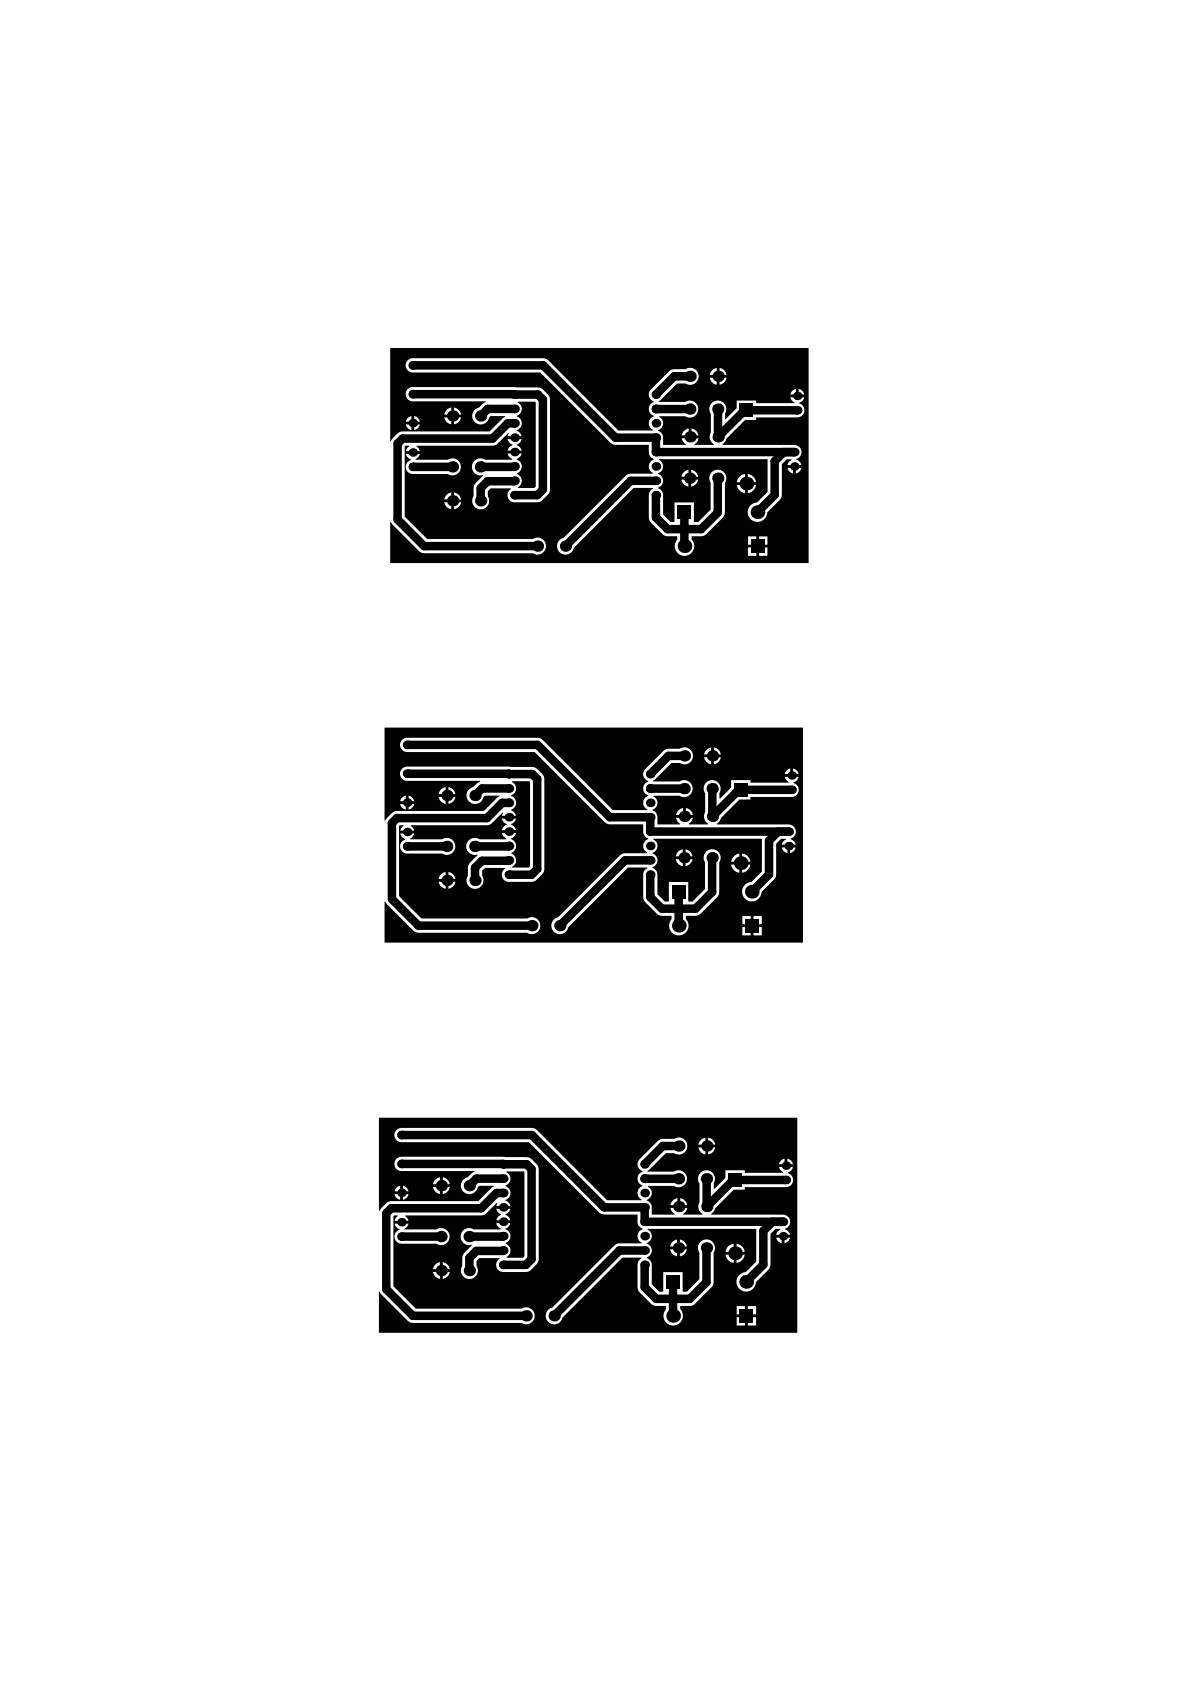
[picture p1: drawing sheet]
<svg xmlns="http://www.w3.org/2000/svg" width="210mm" height="297mm" viewBox="0 0 210 297" stroke-linecap="round" stroke-linejoin="round" font-family="sans-serif">
<g fill="#000">
<path d="M68.8 61.4h73.8v37.9h-73.8v-7.2h.2l.2 .4 4.7 4.7 .6 .3 19.5 .1a1.5 1.5 0 0 0 2.3-1.3 1.5 1.5 0 0 0-2.3-1.2h-18.7l-3.9-4v-12.3l.1-.2h.6l.1 .1-.4 .4-.2 .5h2.4l-.2-.5-.3-.4v-.1h13.4l.9-.3 1.9-1.9h.1l-.3 .6h2.5a1.21 1.21 0 0 0-.8-1v-.1a1.26 1.26 0 0 0 .8-1.2 1.26 1.26 0 0 0-.8-1.2v-.2a1.26 1.26 0 0 0 .8-1.1 1.26 1.26 0 0 0-.7-1.2v-.1h3.1l.1 .1v14.8l-.3 .3h-2.8l-.1-.1a1.28 1.28 0 0 0 .7-1.3 1.28 1.28 0 0 0-.8-1.1v-.1a1.28 1.28 0 0 0 .8-1.2 1.28 1.28 0 0 0-.8-1.2l.1-.2a1.23 1.23 0 0 0 .7-.9h-2.5a1.23 1.23 0 0 0 .8 .9v.2h-4.7a1.5 1.5 0 0 0-2.4 1.1 1.5 1.5 0 0 0 2 1.6v.1l-1.3 1.3a2.44 2.44 0 0 0-.4 2.3 1.5 1.5 0 0 0 1.3 2.3 1.5 1.5 0 0 0 1.2-2.3v-.9l.5-.5h3.6v.2a1.26 1.26 0 0 0-.5 1.5 1.26 1.26 0 0 0 1.3 .8h3.9a2.43 2.43 0 0 0 1.8-1.4l.4-.9v-15.8a2.48 2.48 0 0 0-1.5-2l-.6-.2h-4.2h-17.7a1.27 1.27 0 0 0-1.5 1.2 1.27 1.27 0 0 0 1.5 1.3h12.7v.1l-.6 .3-.6 .7a1.5 1.5 0 0 0-.8 2.5 1.5 1.5 0 0 0 2.5-.7l.3-.3h2.6v.1l-.4 .3-2.3 2.3h-15.4a2.47 2.47 0 0 0-2 1.5v.2h-.2zM126.9 64.9v1.2h1.2l-.1-.4-.4-.5zM125.7 65.2l-.4 .5-.1 .4h1.2v-1.2zM126.9 66.6v1.3l.7-.4 .4-.4 .1-.5zM125.2 66.6l.3 .7 .5 .4 .4 .2v-1.3zM72 63.4a1.27 1.27 0 0 0-.4 1.5 1.27 1.27 0 0 0 1.4 .8h22.3l12.6 12.6 .7 .2h5.8v1.1a1.25 1.25 0 0 0 .9 1.3l-.1 .2a1.27 1.27 0 0 0-.8 1.1 1.27 1.27 0 0 0 .8 1.2l-.1 .1h-3.8l-.7 .2-11.2 11.2a1.5 1.5 0 0 0-.7 2.5 1.5 1.5 0 0 0 2.5-.8l10.6-10.5h3.3l.1 .1-.3 .1a1.27 1.27 0 0 0-.5 1.2v3.8l.2 .6 2.5 2.5 .6 .2h1.8v.6a1.72 1.72 0 0 0 .1 2.4 1.72 1.72 0 0 0 2.4-.1 1.72 1.72 0 0 0 0-2.4v-.5h1.7l.6-.2 3.4-3.4 .2-.6v-5.2a1.5 1.5 0 0 0-1.3-2.4 1.5 1.5 0 0 0-1.2 2.4v4.7l-2.2 2.2h-.8v-3.5h-3.4v3.5h-.7l-1.3-1.3v-3.3a1.25 1.25 0 0 0-.9-1.4l.1-.1a1.26 1.26 0 0 0 .8-1.2 1.26 1.26 0 0 0-.9-1.2l.1-.2a1.27 1.27 0 0 0 .8-1.1 1.27 1.27 0 0 0-.8-1.2l.1-.1h19l.1 .1v5.7l-1.9 1.8a1.72 1.72 0 0 0-1.6 1.8 1.72 1.72 0 0 0 1.7 1.7 1.72 1.72 0 0 0 1.7-1.7l2.2-2.2 .4-.6v-5.7l.9-.9h.8v.1l-.5 .4-.2 .5h2.4l-.2-.5-.6-.4v-.1a1.26 1.26 0 0 0 .9-1.3 1.26 1.26 0 0 0-1-1.2h-12.9l-.1-.1 .4-.4 .3-.6 3.3-3.3h2v-.5h7.2a1.3 1.3 0 0 0 1.3-1.1 1.3 1.3 0 0 0-.9-1.4l.1-.1a1.22 1.22 0 0 0 .8-.9h-2.5a1.21 1.21 0 0 0 .7 .9v.1h-6.7v-.4h-3.5v1.3l-1.9 1.9h-.1v-1a1.5 1.5 0 0 0-1.4-2.2 1.5 1.5 0 0 0-1.1 2.3l-.1 3.3a1.5 1.5 0 0 0 .6 2.1v.1h-3.4v-.1l.6-.6 .1-.5h-2.9l.1 .5 .6 .6-.1 .1h-3.9v-1.5a1.24 1.24 0 0 0-.9-1l.1-.2a1.26 1.26 0 0 0 .8-1.1 1.26 1.26 0 0 0-.7-1.2v-.1h4.6a1.5 1.5 0 0 0 2.3-1.2 1.5 1.5 0 0 0-2.3-1.3h-4.7v-.1l3.2-3.2h1.5a1.5 1.5 0 0 0 2.3-1.2 1.5 1.5 0 0 0-2.3-1.3h-2l-.6 .2-3.4 3.3a1.26 1.26 0 0 0 .4 2.2l-.1 .2a1.26 1.26 0 0 0-.8 1.2 1.26 1.26 0 0 0 .9 1.1l-.1 .2a1.27 1.27 0 0 0-.8 1.1 1.27 1.27 0 0 0 .8 1.2l-.1 .1h-6l-12.4-12.3-.6-.4h-23.4zM140.9 68.6v1h1a1.21 1.21 0 0 0-1-1zM139.9 68.8l-.5 .8h1v-1zM80.1 71.9v1.2h1.2l-.1-.4-.4-.5zM78.9 72.2l-.4 .5-.1 .4h1.2v-1.2zM73.1 73.4v1h1a1.22 1.22 0 0 0-1-1zM72 73.6l-.4 .8h1v-1zM80.1 73.6v1.2l.7-.3 .4-.4 .1-.5zM78.4 73.6l.1 .5 .4 .4 .7 .3v-1.2zM73.1 74.9v1a1.22 1.22 0 0 0 1-1zM71.6 74.9a1.22 1.22 0 0 0 1 1v-1zM122 75.6v1.2h1.2l-.1-.5-.4-.4zM120.8 75.9l-.4 .4-.1 .5h1.2v-1.2zM89.5 77.5a1.21 1.21 0 0 0 .9 .9l-.1 .2a1.23 1.23 0 0 0-.8 .9h2.5a1.21 1.21 0 0 0-.8-1l.1-.1a1.23 1.23 0 0 0 .7-.9zM140.4 82.5v1a1.21 1.21 0 0 0 .9-1zM138.9 82.5a1.21 1.21 0 0 0 1 1v-1zM71.6 80.1a1.43 1.43 0 0 0 .9 1 1.26 1.26 0 0 0-.9 1.4 1.26 1.26 0 0 0 1.2 1.1h6.2a1.5 1.5 0 0 0 2.3-1.2 1.5 1.5 0 0 0-2.3-1.3h-5.7v-.1a1.21 1.21 0 0 0 .7-.9zM121.9 82.9v1.2h1.2l-.1-.5-.4-.4zM120.7 83.2l-.4 .4-.1 .5h1.2v-1.2zM131.9 83.6v1.5h1.5l-.4-.9-.5-.4zM130.6 84l-.5 .5-.1 .6h1.4v-1.5zM121.9 84.6v1.2l.7-.3 .4-.4 .1-.5zM120.2 84.6l.1 .5 .4 .4 .7 .3v-1.2zM131.9 85.6v1.4l.6-.2 .5-.4 .4-.8zM130 85.6l.3 .8 .5 .4 .6 .2v-1.4zM80.1 86.9v1.2h1.2l-.1-.5-.4-.4zM78.9 87.2l-.4 .4-.1 .5h1.2v-1.2zM80.1 88.6v1.2l.7-.3 .4-.4 .1-.5zM78.4 88.6l.1 .5 .4 .4 .7 .3v-1.2zM133.9 94.6v1.5h1.5v-1.5zM131.9 94.6v1.5h1.5v-1.5zM133.9 96.6v1.4h1.5v-1.4zM131.9 96.6v1.4h1.5v-1.4z"/>
<path d="M67.8 128.3h73.8v38h-73.8v-7.3h.2l.2 .5 4.7 4.7 .6 .3h19.5a1.5 1.5 0 0 0 2.3-1.2 1.5 1.5 0 0 0-2.3-1.3h-18.7l-3.9-3.9v-12.4l.1-.1h.6l.1 .1-.4 .3-.2 .5h2.4l-.2-.5-.3-.3v-.1h13.4l.9-.4 1.9-1.9 .1 .1-.3 .5h2.5a1.21 1.21 0 0 0-.8-1v-.1a1.26 1.26 0 0 0 .8-1.2 1.26 1.26 0 0 0-.8-1.2v-.1a1.26 1.26 0 0 0 .8-1.1 1.26 1.26 0 0 0-.7-1.3v-.1h3.1l.1 .1v14.9l-.3 .2h-2.8l-.1-.1a1.28 1.28 0 0 0 .7-1.2 1.28 1.28 0 0 0-.8-1.1v-.2a1.28 1.28 0 0 0 .8-1.2 1.28 1.28 0 0 0-.8-1.2l.1-.1a1.23 1.23 0 0 0 .7-1h-2.5a1.23 1.23 0 0 0 .8 1v.1h-4.7a1.5 1.5 0 0 0-2.3 1.1 1.5 1.5 0 0 0 1.9 1.6l.1 .1-1.4 1.4a2.44 2.44 0 0 0-.4 2.3 1.5 1.5 0 0 0 1.3 2.3 1.5 1.5 0 0 0 1.2-2.3v-.9l.5-.5h3.6v.1a1.26 1.26 0 0 0-.5 1.5 1.26 1.26 0 0 0 1.3 .8h3.9a2.43 2.43 0 0 0 1.8-1.3l.4-.9v-15.9a2.48 2.48 0 0 0-1.5-1.9l-.6-.2-4.2-.1h-17.7a1.27 1.27 0 0 0-1.4 1.3 1.27 1.27 0 0 0 1.4 1.2h12.7v.2l-.6 .3-.6 .7a1.5 1.5 0 0 0-.8 2.5 1.5 1.5 0 0 0 2.6-.8l.2-.3h2.6v.2l-.4 .2-2.3 2.3h-15.4a2.47 2.47 0 0 0-2 1.6v.2l-.2-.1zM125.9 131.8v1.3h1.3l-.2-.5-.4-.4zM124.5 132.4l-.3 .7h1.2v-1.3l-.4 .2zM125.9 133.6v1.2l.7-.3 .4-.5 .2-.4zM124.2 133.6l.1 .4 .4 .5 .7 .3v-1.2zM71 130.4a1.27 1.27 0 0 0-.4 1.5 1.27 1.27 0 0 0 1.4 .8h22.3l12.6 12.5 .7 .2h5.8v1.1a1.25 1.25 0 0 0 .9 1.4l-.1 .1a1.27 1.27 0 0 0-.8 1.2 1.27 1.27 0 0 0 .8 1.2l-.1 .1h-3.8l-.7 .2-11.2 11.1a1.5 1.5 0 0 0-.7 2.5 1.5 1.5 0 0 0 2.5-.7l10.6-10.6h3.3l.1 .1-.3 .2a1.27 1.27 0 0 0-.5 1.2v3.7l.2 .7 2.5 2.5 .6 .1h1.8v.6a1.72 1.72 0 0 0 .1 2.4 1.72 1.72 0 0 0 2.4 0 1.72 1.72 0 0 0 0-2.4v-.6h1.7l.6-.1 3.4-3.4 .2-.7v-5.2a1.5 1.5 0 0 0-1.3-2.3 1.5 1.5 0 0 0-1.2 2.3v4.7l-2.2 2.2h-.8v-3.4h-3.4v3.4h-.7l-1.3-1.3v-3.2a1.25 1.25 0 0 0-.9-1.4l.1-.2a1.26 1.26 0 0 0 .8-1.2 1.26 1.26 0 0 0-.9-1.1l.1-.2a1.27 1.27 0 0 0 .8-1.2 1.27 1.27 0 0 0-.8-1.1l.1-.2h19l.1 .2v5.6l-1.9 1.9a1.72 1.72 0 0 0-1.6 1.7 1.72 1.72 0 0 0 1.7 1.7 1.72 1.72 0 0 0 1.7-1.6l2.2-2.3 .4-.5v-5.8l.9-.8h.8v.1l-.5 .4-.2 .5h2.4l-.2-.5-.6-.5v-.1a1.26 1.26 0 0 0 .9-1.2 1.26 1.26 0 0 0-1-1.2l-12.9-.1-.1-.1 .4-.3 .3-.7 3.3-3.3h2v-.4h7.2a1.3 1.3 0 0 0 1.3-1.2 1.3 1.3 0 0 0-.9-1.4l.1-.1a1.22 1.22 0 0 0 .8-.9h-2.5a1.21 1.21 0 0 0 .7 .9v.2h-6.7v-.5h-3.4v1.3l-2 2-.1-.1v-1a1.5 1.5 0 0 0-1.4-2.2 1.5 1.5 0 0 0-1.1 2.4l-.1 3.3a1.5 1.5 0 0 0 .6 2v.1h-3.4v-.1l.6-.6 .1-.4h-2.9l.1 .4 .6 .6-.1 .1h-3.9v-1.4a1.24 1.24 0 0 0-.9-1.1l.1-.1a1.26 1.26 0 0 0 .8-1.1 1.26 1.26 0 0 0-.7-1.2v-.1h4.6a1.5 1.5 0 0 0 2.3-1.3 1.5 1.5 0 0 0-2.3-1.3h-4.7v-.1l3.2-3.1h1.5a1.5 1.5 0 0 0 2.3-1.3 1.5 1.5 0 0 0-2.3-1.2h-2l-.6 .1-3.4 3.3a1.26 1.26 0 0 0 .4 2.2l-.1 .2a1.26 1.26 0 0 0-.8 1.2 1.26 1.26 0 0 0 .9 1.2l-.1 .1a1.27 1.27 0 0 0-.8 1.2 1.27 1.27 0 0 0 .8 1.2l-.1 .1h-6l-12.4-12.4-.6-.3-23.4-.1zM139.9 135.6v.9h1a1.21 1.21 0 0 0-1-.9zM138.6 136l-.2 .5h1v-.9zM79.1 138.8v1.3h1.2l-.3-.7-.4-.4zM77.9 139.2l-.4 .4-.1 .5h1.2v-1.3zM72.1 140.3v1h1a1.22 1.22 0 0 0-1-1zM71 140.6l-.4 .7h1v-1zM79.1 140.6v1.2l.7-.3 .4-.5 .1-.4zM77.4 140.6l.1 .4 .4 .5 .7 .3v-1.2zM72.1 141.8v1a1.22 1.22 0 0 0 1-1zM70.6 141.8a1.22 1.22 0 0 0 1 1v-1zM121 142.5v1.3h1.2l-.1-.5-.4-.5zM119.6 143l-.3 .8h1.2v-1.3l-.5 .2zM88.5 144.4a1.21 1.21 0 0 0 .9 1l-.1 .1a1.23 1.23 0 0 0-.8 .9h2.5a1.21 1.21 0 0 0-.8-.9l.1-.2a1.23 1.23 0 0 0 .7-.9zM139.4 149.5v1a1.21 1.21 0 0 0 .9-1zM137.9 149.5a1.21 1.21 0 0 0 1 1v-1zM70.6 147a1.43 1.43 0 0 0 .9 1v.1a1.26 1.26 0 0 0-.9 1.4 1.26 1.26 0 0 0 1.2 1.1h6.2a1.5 1.5 0 0 0 2.3-1.3 1.5 1.5 0 0 0-2.3-1.3h-5.7v-.1a1.21 1.21 0 0 0 .7-.9zM120.9 149.8v1.2h1.3l-.2-.4-.4-.5zM119.5 150.3l-.3 .7h1.2v-1.2l-.4 .2zM130.9 150.6v1.4h1.5l-.4-.8-.5-.5zM129.6 150.9l-.5 .5-.1 .6h1.4v-1.4zM120.9 151.5v1.3l.7-.3 .4-.5 .2-.5zM119.2 151.5l.3 .8 .5 .3 .4 .2v-1.3zM130.9 152.5v1.4l.9-.3 .4-.5 .2-.6zM129 152.5l.1 .6 .5 .5 .8 .3v-1.4zM79.1 153.8v1.2h1.2l-.3-.7-.4-.3zM77.9 154.1l-.4 .5-.1 .4h1.2v-1.2zM79.1 155.5v1.3l.5-.2 .4-.4 .3-.7zM77.4 155.5l.1 .5 .4 .5 .7 .3v-1.3zM132.9 161.6v1.4h1.5v-1.4zM130.9 161.6v1.4h1.5v-1.4zM132.9 163.5v1.5h1.5v-1.5zM130.9 163.5v1.5h1.5v-1.5z"/>
<path d="M66.8 197.2h73.8v37.9h-73.8v-7.2l.2-.1 .2 .5 4.7 4.7 .6 .3 19.5 .1a1.5 1.5 0 0 0 2.3-1.3 1.5 1.5 0 0 0-2.3-1.3h-18.7l-3.9-3.9v-12.4l.1-.1h.6l.1 .1-.4 .3-.2 .5h2.4l-.2-.5-.3-.3v-.1h13.4l.9-.4 1.9-1.9 .1 .1-.3 .5h2.5a1.21 1.21 0 0 0-.8-.9v-.2a1.26 1.26 0 0 0 .8-1.2 1.26 1.26 0 0 0-.8-1.2v-.1a1.26 1.26 0 0 0 .8-1.1 1.26 1.26 0 0 0-.7-1.3v-.1h3.1l.1 .2v14.8l-.3 .3h-2.8l-.1-.2a1.28 1.28 0 0 0 .7-1.2 1.28 1.28 0 0 0-.8-1.1v-.1a1.28 1.28 0 0 0 .8-1.3 1.28 1.28 0 0 0-.8-1.2l.1-.1a1.23 1.23 0 0 0 .7-.9h-2.5a1.23 1.23 0 0 0 .8 .9v.2h-4.7a1.5 1.5 0 0 0-2.3 1 1.5 1.5 0 0 0 1.9 1.7l.1 .1-1.4 1.3a2.44 2.44 0 0 0-.4 2.3 1.5 1.5 0 0 0 1.3 2.3 1.5 1.5 0 0 0 1.2-2.3v-.9l.5-.5h3.6v.1a1.26 1.26 0 0 0-.5 1.5 1.26 1.26 0 0 0 1.3 .9h3.9a2.43 2.43 0 0 0 1.9-1.4l.3-.9v-15.9a2.48 2.48 0 0 0-1.5-1.9l-.6-.2-4.2-.1h-17.7a1.27 1.27 0 0 0-1.4 1.3 1.27 1.27 0 0 0 1.4 1.3h12.7v.1l-.6 .3-.6 .7a1.5 1.5 0 0 0-.8 2.5 1.5 1.5 0 0 0 2.6-.7l.2-.3h2.6v.1l-.4 .2-2.3 2.4h-15.4a2.47 2.47 0 0 0-2 1.5v.2h-.2zM124.9 200.7v1.2h1.3l-.2-.5-.4-.4zM123.7 201l-.3 .4-.2 .5h1.2v-1.2zM124.9 202.4v1.2l.7-.3 .4-.4 .2-.5zM123.2 202.4l.2 .5 .3 .4 .7 .3v-1.2zM70.1 199.2a1.27 1.27 0 0 0-.4 1.5 1.27 1.27 0 0 0 1.3 .8h22.3l12.6 12.6 .7 .1h5.9l-.1 1.1a1.25 1.25 0 0 0 .9 1.4l-.1 .2a1.27 1.27 0 0 0-.8 1.1 1.27 1.27 0 0 0 .8 1.2l-.1 .1h-3.8l-.7 .2-11.2 11.1a1.5 1.5 0 0 0-.7 2.6 1.5 1.5 0 0 0 2.5-.8l10.6-10.6h3.3l.1 .2-.3 .1a1.27 1.27 0 0 0-.4 1.2v3.8l.1 .6 2.5 2.5 .6 .2h1.8v.6a1.72 1.72 0 0 0 .1 2.3 1.72 1.72 0 0 0 2.4 0 1.72 1.72 0 0 0 0-2.4v-.5h1.7l.6-.2 3.4-3.4 .2-.6v-5.3a1.5 1.5 0 0 0-1.3-2.3 1.5 1.5 0 0 0-1.2 2.3v4.7l-2.2 2.2h-.8v-3.4h-3.4v3.4h-.7l-1.3-1.3v-3.2a1.25 1.25 0 0 0-.9-1.4l.1-.2a1.26 1.26 0 0 0 .8-1.2 1.26 1.26 0 0 0-.9-1.1l.1-.2a1.27 1.27 0 0 0 .8-1.1 1.27 1.27 0 0 0-.8-1.2l.1-.1h19l.1 .1v5.6l-1.9 1.9a1.72 1.72 0 0 0-1.6 1.7 1.72 1.72 0 0 0 1.7 1.7 1.72 1.72 0 0 0 1.7-1.6l2.2-2.2 .4-.6v-5.8l.9-.8h.8v.1l-.5 .4-.2 .5h2.4l-.2-.5-.6-.4v-.2a1.26 1.26 0 0 0 .9-1.2 1.26 1.26 0 0 0-1-1.2l-12.9-.1-.1-.1 .4-.3 .3-.7 3.3-3.3h2v-.4h7.2a1.3 1.3 0 0 0 1.3-1.1 1.3 1.3 0 0 0-.9-1.4l.1-.1a1.22 1.22 0 0 0 .8-.9h-2.5a1.21 1.21 0 0 0 .7 .9v.1h-6.7v-.5h-3.4v1.4l-2 1.9-.1-.1v-1a1.5 1.5 0 0 0-1.4-2.2 1.5 1.5 0 0 0-1.1 2.4v3.3a1.5 1.5 0 0 0 .5 2v.1h-3.4v-.1l.6-.6 .1-.4h-2.9l.1 .4 .6 .6-.1 .1h-3.9v-1.4a1.24 1.24 0 0 0-.9-1l.1-.2a1.26 1.26 0 0 0 .8-1.1 1.26 1.26 0 0 0-.7-1.2v-.1h4.6a1.5 1.5 0 0 0 2.3-1.3 1.5 1.5 0 0 0-2.3-1.2h-4.7v-.2l3.2-3.1h1.5a1.5 1.5 0 0 0 2.3-1.3 1.5 1.5 0 0 0-2.3-1.2h-2l-.6 .2-3.4 3.3a1.26 1.26 0 0 0 .4 2.2l-.1 .1a1.26 1.26 0 0 0-.8 1.2 1.26 1.26 0 0 0 .9 1.2l-.1 .2a1.27 1.27 0 0 0-.8 1.1 1.27 1.27 0 0 0 .8 1.2l-.1 .1h-6l-12.4-12.4-.6-.3h-23.4zM138.9 204.4v1h1a1.21 1.21 0 0 0-1-1zM137.6 204.8l-.2 .6h1v-1zM78.1 207.7v1.2h1.2l-.1-.5-.4-.4zM76.9 208l-.4 .4-.1 .5h1.2v-1.2zM71.1 209.2v.9h1a1.22 1.22 0 0 0-1-.9zM70.1 209.4l-.5 .7h1v-.9zM78.1 209.4v1.2l.7-.3 .4-.5 .1-.4zM76.4 209.4l.1 .4 .4 .5 .7 .3v-1.2zM71.1 210.6v1a1.22 1.22 0 0 0 1-1zM69.6 210.6a1.22 1.22 0 0 0 1 1v-1zM120 211.3v1.3h1.2l-.1-.5-.4-.4zM118.8 211.7l-.4 .4-.1 .5h1.2v-1.3zM87.5 213.2a1.21 1.21 0 0 0 .9 1l-.1 .1a1.23 1.23 0 0 0-.8 1h2.5a1.21 1.21 0 0 0-.8-1l.1-.2a1.23 1.23 0 0 0 .7-.9zM138.4 218.3v1a1.21 1.21 0 0 0 .9-1zM136.9 218.3a1.21 1.21 0 0 0 1 1v-1zM69.6 215.8a1.43 1.43 0 0 0 .9 1v.1a1.26 1.26 0 0 0-.9 1.4 1.26 1.26 0 0 0 1.2 1.1h6.2a1.5 1.5 0 0 0 2.3-1.3 1.5 1.5 0 0 0-2.3-1.2h-5.7v-.2a1.21 1.21 0 0 0 .7-.9zM119.9 218.6v1.3h1.3l-.2-.5-.4-.4zM118.5 219.2l-.3 .7h1.2v-1.3l-.4 .2zM129.9 219.4v1.4h1.5l-.4-.8-.5-.4zM128.6 219.7l-.5 .6-.1 .5h1.4v-1.4zM119.9 220.4v1.2l.7-.3 .4-.5 .2-.4zM118.2 220.4l.3 .7 .5 .3 .4 .2v-1.2zM129.9 221.3v1.5l.6-.2 .5-.4 .4-.9zM128 221.3l.3 .9 .6 .4 .5 .2v-1.5zM78.1 222.6v1.3h1.2l-.3-.7-.4-.4zM76.9 222.9l-.4 .5-.1 .5h1.2v-1.3zM78.1 224.4v1.2l.7-.3 .4-.5 .1-.4zM76.4 224.4l.1 .4 .4 .5 .7 .3v-1.2zM131.9 230.4v1.4h1.5v-1.4zM129.9 230.4v1.4h1.5v-1.4zM131.9 232.3v1.5h1.5v-1.5zM129.9 232.3v1.5h1.5v-1.5z"/>
<circle cx="72.8" cy="64.4" r=".76"/>
<circle cx="72.8" cy="79.8" r=".75"/>
<circle cx="72.8" cy="69.5" r=".76"/>
<circle cx="72.8" cy="74.6" r=".76"/>
<circle cx="79.8" cy="73.4" r="1"/>
<circle cx="84.8" cy="73.4" r="1"/>
<circle cx="90.8" cy="79.7" r=".76"/>
<circle cx="90.8" cy="69.6" r=".76"/>
<circle cx="90.8" cy="77.2" r=".76"/>
<circle cx="90.8" cy="72.1" r=".76"/>
<circle cx="90.8" cy="74.7" r=".76"/>
<circle cx="115.7" cy="69.6" r=".76"/>
<circle cx="115.7" cy="74.7" r=".76"/>
<circle cx="115.7" cy="72.1" r=".76"/>
<circle cx="115.7" cy="77.2" r=".76"/>
<circle cx="115.7" cy="79.7" r=".76"/>
<circle cx="121.7" cy="72.2" r="1"/>
<circle cx="121.7" cy="77.1" r="1"/>
<circle cx="121.7" cy="66.4" r="1"/>
<circle cx="126.6" cy="72.2" r="1"/>
<circle cx="126.7" cy="77.1" r="1"/>
<circle cx="126.7" cy="66.4" r="1"/>
<circle cx="140.1" cy="79.8" r=".75"/>
<circle cx="140.6" cy="69.8" r=".75"/>
<circle cx="140.6" cy="72.4" r=".75"/>
<circle cx="72.8" cy="82.4" r=".75"/>
<circle cx="79.8" cy="82.4" r="1"/>
<circle cx="79.8" cy="88.3" r="1"/>
<circle cx="84.7" cy="82.4" r="1"/>
<circle cx="84.8" cy="88.3" r="1"/>
<circle cx="90.8" cy="87.3" r=".76"/>
<circle cx="90.8" cy="82.3" r=".76"/>
<circle cx="90.8" cy="84.8" r=".76"/>
<circle cx="94.8" cy="96.3" r="1"/>
<circle cx="99.7" cy="96.3" r="1"/>
<circle cx="115.7" cy="87.3" r=".76"/>
<circle cx="115.7" cy="82.3" r=".76"/>
<circle cx="115.7" cy="84.8" r=".76"/>
<circle cx="120.7" cy="96.3" r="1.21"/>
<circle cx="121.7" cy="84.3" r="1"/>
<circle cx="126.6" cy="84.3" r="1"/>
<circle cx="131.7" cy="85.3" r="1.21"/>
<circle cx="133.6" cy="90.3" r="1.21"/>
<circle cx="140.1" cy="82.3" r=".75"/>
<circle cx="71.8" cy="136.5" r=".76"/>
<circle cx="71.8" cy="131.4" r=".76"/>
<circle cx="89.8" cy="136.5" r=".76"/>
<circle cx="89.8" cy="139.1" r=".76"/>
<circle cx="114.7" cy="139.1" r=".76"/>
<circle cx="114.7" cy="136.5" r=".76"/>
<circle cx="120.7" cy="139.1" r="1"/>
<circle cx="120.7" cy="133.3" r="1"/>
<circle cx="125.6" cy="139.1" r="1"/>
<circle cx="125.7" cy="133.3" r="1"/>
<circle cx="139.6" cy="136.8" r=".75"/>
<circle cx="139.6" cy="139.3" r=".75"/>
<circle cx="71.8" cy="146.8" r=".75"/>
<circle cx="71.8" cy="149.3" r=".75"/>
<circle cx="71.8" cy="141.6" r=".76"/>
<circle cx="78.8" cy="149.3" r="1"/>
<circle cx="78.8" cy="155.3" r="1"/>
<circle cx="78.8" cy="140.3" r="1"/>
<circle cx="83.7" cy="149.3" r="1"/>
<circle cx="83.8" cy="155.3" r="1"/>
<circle cx="83.8" cy="140.3" r="1"/>
<circle cx="89.8" cy="154.3" r=".76"/>
<circle cx="89.8" cy="146.7" r=".76"/>
<circle cx="89.8" cy="141.6" r=".76"/>
<circle cx="89.8" cy="151.8" r=".76"/>
<circle cx="89.8" cy="149.2" r=".76"/>
<circle cx="89.8" cy="144.1" r=".76"/>
<circle cx="114.7" cy="146.7" r=".76"/>
<circle cx="114.7" cy="141.6" r=".76"/>
<circle cx="114.7" cy="154.3" r=".76"/>
<circle cx="114.7" cy="144.1" r=".76"/>
<circle cx="114.7" cy="149.2" r=".76"/>
<circle cx="114.7" cy="151.8" r=".76"/>
<circle cx="120.7" cy="151.3" r="1"/>
<circle cx="120.7" cy="144" r="1"/>
<circle cx="125.6" cy="151.3" r="1"/>
<circle cx="125.7" cy="144" r="1"/>
<circle cx="130.7" cy="152.2" r="1.21"/>
<circle cx="132.6" cy="157.3" r="1.21"/>
<circle cx="139.1" cy="149.2" r=".75"/>
<circle cx="139.1" cy="146.7" r=".75"/>
<circle cx="93.8" cy="163.3" r="1"/>
<circle cx="98.7" cy="163.3" r="1"/>
<circle cx="119.7" cy="163.3" r="1.21"/>
<circle cx="70.8" cy="200.2" r=".76"/>
<circle cx="70.8" cy="215.6" r=".75"/>
<circle cx="70.8" cy="218.1" r=".75"/>
<circle cx="70.8" cy="205.3" r=".76"/>
<circle cx="70.8" cy="210.4" r=".76"/>
<circle cx="77.8" cy="218.1" r="1"/>
<circle cx="77.9" cy="209.1" r="1"/>
<circle cx="82.7" cy="218.1" r="1"/>
<circle cx="82.8" cy="209.1" r="1"/>
<circle cx="88.8" cy="205.4" r=".76"/>
<circle cx="88.8" cy="210.4" r=".76"/>
<circle cx="88.8" cy="207.9" r=".76"/>
<circle cx="88.8" cy="213" r=".76"/>
<circle cx="88.8" cy="215.5" r=".76"/>
<circle cx="88.8" cy="218" r=".76"/>
<circle cx="113.7" cy="207.9" r=".76"/>
<circle cx="113.7" cy="210.4" r=".76"/>
<circle cx="113.7" cy="213" r=".76"/>
<circle cx="113.7" cy="205.4" r=".76"/>
<circle cx="113.7" cy="218" r=".76"/>
<circle cx="113.7" cy="215.5" r=".76"/>
<circle cx="119.7" cy="207.9" r="1"/>
<circle cx="119.7" cy="212.8" r="1"/>
<circle cx="119.7" cy="202.1" r="1"/>
<circle cx="124.6" cy="207.9" r="1"/>
<circle cx="124.7" cy="212.8" r="1"/>
<circle cx="124.7" cy="202.1" r="1"/>
<circle cx="138.1" cy="215.5" r=".75"/>
<circle cx="138.1" cy="218.1" r=".75"/>
<circle cx="138.6" cy="208.1" r=".75"/>
<circle cx="138.6" cy="205.6" r=".75"/>
<circle cx="77.9" cy="224.1" r="1"/>
<circle cx="82.8" cy="224.1" r="1"/>
<circle cx="88.8" cy="223.1" r=".76"/>
<circle cx="88.8" cy="220.6" r=".76"/>
<circle cx="92.8" cy="232.1" r="1"/>
<circle cx="97.8" cy="232.1" r="1"/>
<circle cx="113.7" cy="220.6" r=".76"/>
<circle cx="113.7" cy="223.1" r=".76"/>
<circle cx="118.7" cy="232.1" r="1.21"/>
<circle cx="119.7" cy="220.1" r="1"/>
<circle cx="124.6" cy="220.1" r="1"/>
<circle cx="129.7" cy="221.1" r="1.21"/>
<circle cx="131.6" cy="226.1" r="1.21"/>
</g>
<g fill="none" stroke="#000" stroke-width="1.5">
<path d="M72.8 69.5l22.1 .1 .9 .9v15.8l-1 1h-4M72.8 64.4h23l12.8 12.8h7.1v2.5h24.4l-1.9 .1-1.6 1.6v5.9l-3 3M90.8 72.1h-4.8l-1.2 1.3M90.8 74.7h-1.2l-2.7 2.7h-15.9l-.9 .8v13.4l4.7 4.7h20M90.8 74.7h.1M115.7 72.2h6M121.7 66.4h-2.8l-3.2 3.2M126.6 72.2l.1 4.9 4.2-4.3h.3l.5-.4h8.9M72.8 82.4h7M90.8 84.8h.1M90.8 84.8l-4.8 .1-1.2 1.2v2.2M90.8 82.3l-6.1 .1"/>
<path d="M90.8 82.3h.1M115.7 84.8h-4.4l-11.6 11.5M120.7 90.3v.1M120.7 90.4v5.9M126.6 84.3v6.1l-2.9 2.9h-6l-2-2v-4M71.8 136.5h22.1l.9 .9v15.9l-1 1h-4M71.8 131.4h23l12.8 12.7h7.1v2.6h24.4h-1.9l-1.6 1.6v5.9l-3 3.1M89.8 139.1h-4.8l-1.2 1.2M114.7 139.1h6M120.7 133.3h-2.8l-3.2 3.2M125.6 139.1l.1 4.9 4.2-4.2h.3l.5-.5h8.9M71.8 149.3h7"/>
<path d="M89.8 151.8h-4.8l-1.2 1.3v2.2M89.8 149.2l-6.1 .1M89.8 149.2h.1M89.8 141.6h-1.2l-2.7 2.7h-15.9l-.9 .9v13.4l4.7 4.7h20M89.8 141.6h.1M114.7 151.8h-4.4l-11.6 11.5M119.7 157.3v6M125.6 151.3v6l-2.9 3h-6l-2-2.1v-3.9M70.8 205.3l22.1 .1 .9 .8v15.9l-1 1h-4M70.8 200.2h23l12.8 12.8h7.1v2.5h24.4M70.8 218.1h7M88.8 207.9h-4.8l-1.2 1.2"/>
<path d="M88.8 218l-6.1 .1M88.8 218h.1M88.8 210.4h-1.2l-2.7 2.7h-15.9l-.9 .9v13.4l4.7 4.7h20M88.8 210.4h.1M113.7 207.9h6M113.7 207.9h.1M119.7 202.1h-2.8l-3.2 3.3M124.6 207.9v4.9M124.6 212.8h.1M136.3 215.5l-1.6 1.6v6l-3.1 3M138.1 215.5h.1M138.6 208.1h-8.9l-.5 .5h-.3l-4.2 4.2"/>
<path d="M88.8 220.6h.1M88.8 220.6l-4.8 .1-1.2 1.2v2.2M113.7 220.6h-4.4l-11.5 11.5M118.7 226.1v6M124.6 220.1v6.1l-2.9 2.9h-6l-2-2v-4"/>
</g>
<g fill="#000">
<path d="M130.4 71.2h2.5v2.4h-2.5z" fill-rule="evenodd"/>
<path d="M119.5 89.1h2.4v2.5h-2.4z" fill-rule="evenodd"/>
<path d="M132.4 95.1h2.5v2.4h-2.5z" fill-rule="evenodd"/>
<path d="M129.4 138.1h2.5v2.4h-2.5z" fill-rule="evenodd"/>
<path d="M118.5 156.1h2.4v2.4h-2.4z" fill-rule="evenodd"/>
<path d="M131.4 162.1h2.5v2.4h-2.5z" fill-rule="evenodd"/>
<path d="M128.5 206.9h2.4v2.4h-2.4z" fill-rule="evenodd"/>
<path d="M117.5 224.9h2.4v2.4h-2.4z" fill-rule="evenodd"/>
<path d="M130.4 230.9h2.5v2.4h-2.5z" fill-rule="evenodd"/>
</g>
</svg>
